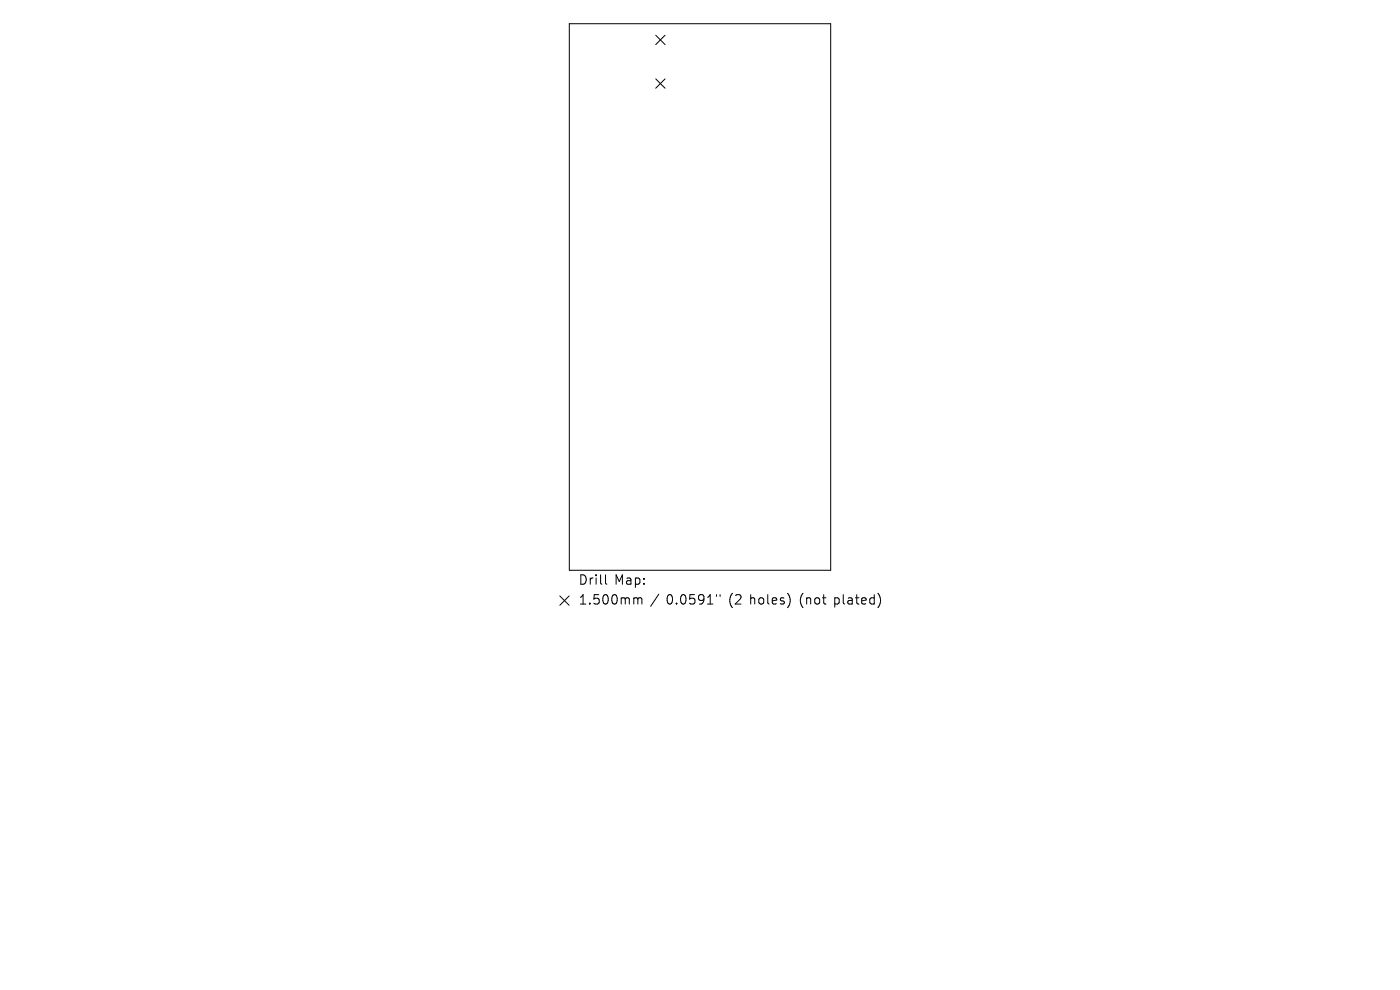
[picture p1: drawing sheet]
<svg xmlns="http://www.w3.org/2000/svg" width="297mm" height="210mm" viewBox="0 0 297 210" stroke-linecap="round" stroke-linejoin="round" font-family="sans-serif">
<defs><g id="words">
<g font-size="2.8">
<text x="122.7" y="124.5">Drill</text>
<text x="130.3" y="124.5">Map:</text>
<text x="122.7" y="128.7">1.500mm</text>
<text x="141.3" y="128.7">0.0591&quot;</text>
<text x="154.6" y="128.7">(2</text>
<text x="159.2" y="128.7">holes)</text>
<text x="169.8" y="128.7">(not</text>
<text x="177.2" y="128.7">plated)</text>
</g>
</g></defs>
<g fill="none" stroke="#000" stroke-width=".21">
<path d="M120.8 5h55.4v116h-55.4zM139.1 7.5l2 2M139.1 16.7l2 2M141.1 7.5l-2 2M141.1 16.7l-2 2M118.8 126.4l1.9 2M120.7 126.4l-1.9 2M128.5 121.9v1.8l.2 .2M135 126.8l.3 .3M135.3 127.1v1M135.3 127.1l.3-.3 .5 .1 .1 1.2M139.8 126l-1.8 2.6"/>
<path d="M152 126.1v.4M152.8 126.1v.4M167.5 126.7v1.3M186.3 125.9a2.35 2.35 0 0 1 0 2.9"/>
</g>
<use href="#words"/>
</svg>
